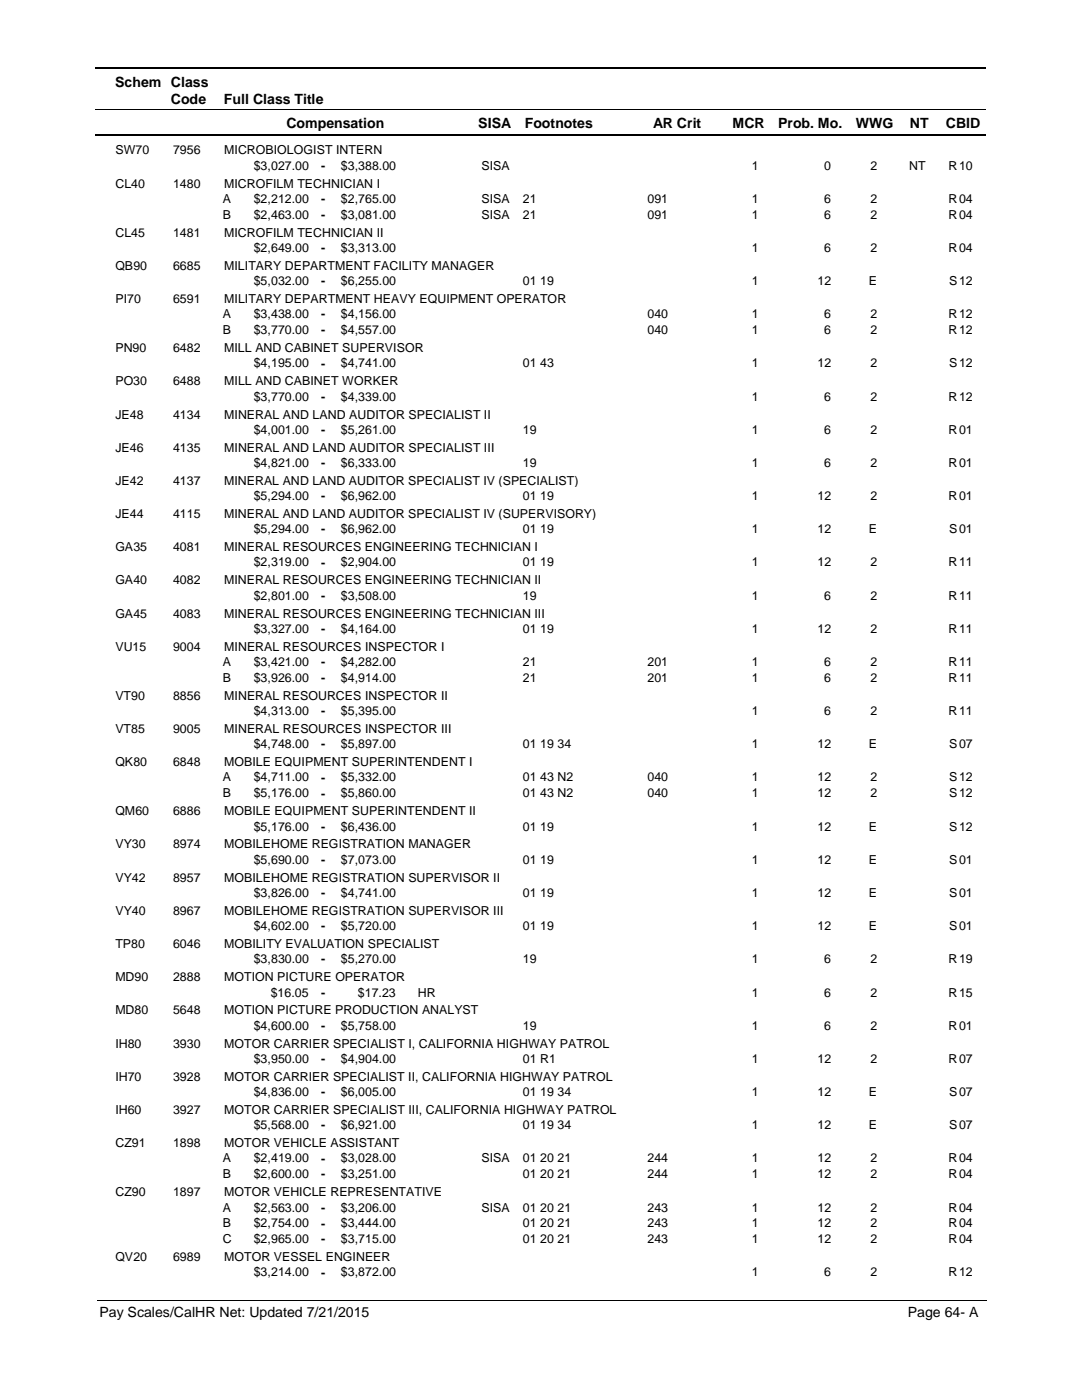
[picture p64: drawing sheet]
<svg xmlns="http://www.w3.org/2000/svg" width="216mm" height="279mm" viewBox="0 0 216 279" stroke-linecap="round" stroke-linejoin="round" font-family="sans-serif">
<defs><g id="words">
<g font-size="2.8">
<text x="23" y="17.3">Schem Class</text>
<text x="34.1" y="20.7">Code</text>
<text x="44.7" y="20.7">Full Class Title</text>
<text x="57.2" y="25.6">Compensation</text>
<text x="95.4" y="25.6">SISA</text>
<text x="104.7" y="25.6">Footnotes</text>
<text x="130.3" y="25.6">AR Crit</text>
<text x="146.2" y="25.6">MCR</text>
<text x="155.3" y="25.6">Prob. Mo.</text>
<text x="170.8" y="25.6">WWG</text>
<text x="181.5" y="25.6">NT</text>
<text x="188.7" y="25.6">CBID</text>
<text x="19.9" y="262.9">Pay Scales/CalHR Net: Updated 7/21/2015</text>
<text x="181.1" y="262.9">Page 64- A</text>
</g>
<g font-size="2.5">
<text x="23" y="30.8">SW70</text>
<text x="34.5" y="30.8">7956</text>
<text x="44.7" y="30.8">MICROBIOLOGIST INTERN</text>
<text x="50.6" y="33.9">$3,027.00</text>
<text x="64.1" y="33.9">-</text>
<text x="68" y="33.9">$3,388.00</text>
<text x="96.1" y="33.9">SISA</text>
<text x="150" y="33.9">1</text>
<text x="164.5" y="33.9">0</text>
<text x="173.7" y="33.9">2</text>
<text x="181.4" y="33.9">NT</text>
<text x="189.3" y="33.9">R</text>
<text x="191.4" y="33.9">10</text>
<text x="23" y="37.4">CL40</text>
<text x="34.5" y="37.4">1480</text>
<text x="44.5" y="40.5">A</text>
<text x="44.7" y="37.4">MICROFILM TECHNICIAN I</text>
<text x="50.6" y="40.5">$2,212.00</text>
<text x="64.1" y="40.5">-</text>
<text x="68" y="40.5">$2,765.00</text>
<text x="96.1" y="40.5">SISA</text>
<text x="104.3" y="40.5">21</text>
<text x="129.2" y="40.5">091</text>
<text x="150" y="40.5">1</text>
<text x="164.5" y="40.5">6</text>
<text x="173.7" y="40.5">2</text>
<text x="189.3" y="40.5">R</text>
<text x="191.4" y="40.5">04</text>
<text x="23" y="47.2">CL45</text>
<text x="34.5" y="47.2">1481</text>
<text x="44.5" y="43.6">B</text>
<text x="44.7" y="47.2">MICROFILM TECHNICIAN II</text>
<text x="50.6" y="43.6">$2,463.00</text>
<text x="64.1" y="43.7">-</text>
<text x="68" y="43.6">$3,081.00</text>
<text x="96.1" y="43.6">SISA</text>
<text x="104.3" y="43.6">21</text>
<text x="129.2" y="43.6">091</text>
<text x="150" y="43.6">1</text>
<text x="164.5" y="43.6">6</text>
<text x="173.7" y="43.6">2</text>
<text x="189.3" y="43.6">R</text>
<text x="191.4" y="43.6">04</text>
<text x="23" y="53.9">QB90</text>
<text x="34.5" y="53.9">6685</text>
<text x="44.7" y="53.9">MILITARY DEPARTMENT FACILITY MANAGER</text>
<text x="50.6" y="50.3">$2,649.00</text>
<text x="64.1" y="50.3">-</text>
<text x="68" y="50.3">$3,313.00</text>
<text x="150" y="50.3">1</text>
<text x="164.5" y="50.3">6</text>
<text x="173.7" y="50.3">2</text>
<text x="189.3" y="50.3">R</text>
<text x="191.4" y="50.3">04</text>
<text x="50.6" y="56.9">$5,032.00</text>
<text x="64.1" y="56.9">-</text>
<text x="68" y="56.9">$6,255.00</text>
<text x="104.3" y="56.9">01 19</text>
<text x="150" y="56.9">1</text>
<text x="163.1" y="56.9">12</text>
<text x="173.4" y="56.9">E</text>
<text x="189.4" y="56.9">S</text>
<text x="191.4" y="56.9">12</text>
<text x="23" y="60.5">PI70</text>
<text x="34.5" y="60.5">6591</text>
<text x="44.5" y="63.5">A</text>
<text x="44.7" y="60.5">MILITARY DEPARTMENT HEAVY EQUIPMENT OPERATOR</text>
<text x="50.6" y="63.5">$3,438.00</text>
<text x="64.1" y="63.5">-</text>
<text x="68" y="63.5">$4,156.00</text>
<text x="129.2" y="63.5">040</text>
<text x="150" y="63.5">1</text>
<text x="164.5" y="63.5">6</text>
<text x="173.7" y="63.5">2</text>
<text x="189.3" y="63.5">R</text>
<text x="191.4" y="63.5">12</text>
<text x="23" y="70.3">PN90</text>
<text x="34.5" y="70.3">6482</text>
<text x="44.5" y="66.7">B</text>
<text x="44.7" y="70.3">MILL AND CABINET SUPERVISOR</text>
<text x="50.6" y="66.7">$3,770.00</text>
<text x="64.1" y="66.7">-</text>
<text x="68" y="66.7">$4,557.00</text>
<text x="129.2" y="66.7">040</text>
<text x="150" y="66.7">1</text>
<text x="164.5" y="66.7">6</text>
<text x="173.7" y="66.7">2</text>
<text x="189.3" y="66.7">R</text>
<text x="191.4" y="66.7">12</text>
<text x="23" y="76.9">PO30</text>
<text x="34.5" y="76.9">6488</text>
<text x="44.7" y="76.9">MILL AND CABINET WORKER</text>
<text x="50.6" y="73.3">$4,195.00</text>
<text x="64.1" y="73.3">-</text>
<text x="68" y="73.3">$4,741.00</text>
<text x="104.3" y="73.3">01 43</text>
<text x="150" y="73.3">1</text>
<text x="163.1" y="73.3">12</text>
<text x="173.7" y="73.3">2</text>
<text x="189.4" y="73.3">S</text>
<text x="191.4" y="73.3">12</text>
<text x="23" y="83.5">JE48</text>
<text x="34.5" y="83.5">4134</text>
<text x="44.7" y="83.5">MINERAL AND LAND AUDITOR SPECIALIST II</text>
<text x="50.6" y="79.9">$3,770.00</text>
<text x="64.1" y="80">-</text>
<text x="68" y="79.9">$4,339.00</text>
<text x="150" y="79.9">1</text>
<text x="164.5" y="79.9">6</text>
<text x="173.7" y="79.9">2</text>
<text x="189.3" y="79.9">R</text>
<text x="191.4" y="79.9">12</text>
<text x="50.6" y="86.6">$4,001.00</text>
<text x="64.1" y="86.6">-</text>
<text x="68" y="86.6">$5,261.00</text>
<text x="104.3" y="86.6">19</text>
<text x="150" y="86.6">1</text>
<text x="164.5" y="86.6">6</text>
<text x="173.7" y="86.6">2</text>
<text x="189.3" y="86.6">R</text>
<text x="191.4" y="86.6">01</text>
<text x="23" y="90.1">JE46</text>
<text x="34.5" y="90.1">4135</text>
<text x="44.7" y="90.1">MINERAL AND LAND AUDITOR SPECIALIST III</text>
<text x="50.6" y="93.2">$4,821.00</text>
<text x="64.1" y="93.2">-</text>
<text x="68" y="93.2">$6,333.00</text>
<text x="104.3" y="93.2">19</text>
<text x="150" y="93.2">1</text>
<text x="164.5" y="93.2">6</text>
<text x="173.7" y="93.2">2</text>
<text x="189.3" y="93.2">R</text>
<text x="191.4" y="93.2">01</text>
<text x="23" y="96.8">JE42</text>
<text x="34.5" y="96.8">4137</text>
<text x="44.7" y="96.8">MINERAL AND LAND AUDITOR SPECIALIST IV (SPECIALIST)</text>
<text x="50.6" y="99.8">$5,294.00</text>
<text x="64.1" y="99.8">-</text>
<text x="68" y="99.8">$6,962.00</text>
<text x="104.3" y="99.8">01 19</text>
<text x="150" y="99.8">1</text>
<text x="163.1" y="99.8">12</text>
<text x="173.7" y="99.8">2</text>
<text x="189.3" y="99.8">R</text>
<text x="191.4" y="99.8">01</text>
<text x="23" y="103.4">JE44</text>
<text x="34.5" y="103.4">4115</text>
<text x="44.7" y="103.4">MINERAL AND LAND AUDITOR SPECIALIST IV (SUPERVISORY)</text>
<text x="50.6" y="106.4">$5,294.00</text>
<text x="64.1" y="106.4">-</text>
<text x="68" y="106.4">$6,962.00</text>
<text x="104.3" y="106.4">01 19</text>
<text x="150" y="106.4">1</text>
<text x="163.1" y="106.4">12</text>
<text x="173.4" y="106.4">E</text>
<text x="189.4" y="106.4">S</text>
<text x="191.4" y="106.4">01</text>
<text x="23" y="110">GA35</text>
<text x="34.5" y="110">4081</text>
<text x="44.7" y="110">MINERAL RESOURCES ENGINEERING TECHNICIAN I</text>
<text x="50.6" y="113.1">$2,319.00</text>
<text x="64.1" y="113.1">-</text>
<text x="68" y="113.1">$2,904.00</text>
<text x="104.3" y="113.1">01 19</text>
<text x="150" y="113.1">1</text>
<text x="163.1" y="113.1">12</text>
<text x="173.7" y="113.1">2</text>
<text x="189.3" y="113.1">R</text>
<text x="191.4" y="113.1">11</text>
<text x="23" y="116.6">GA40</text>
<text x="34.5" y="116.6">4082</text>
<text x="44.7" y="116.6">MINERAL RESOURCES ENGINEERING TECHNICIAN II</text>
<text x="50.6" y="119.7">$2,801.00</text>
<text x="64.1" y="119.7">-</text>
<text x="68" y="119.7">$3,508.00</text>
<text x="104.3" y="119.7">19</text>
<text x="150" y="119.7">1</text>
<text x="164.5" y="119.7">6</text>
<text x="173.7" y="119.7">2</text>
<text x="189.3" y="119.7">R</text>
<text x="191.4" y="119.7">11</text>
<text x="23" y="123.3">GA45</text>
<text x="34.5" y="123.3">4083</text>
<text x="44.7" y="123.3">MINERAL RESOURCES ENGINEERING TECHNICIAN III</text>
<text x="23" y="129.9">VU15</text>
<text x="34.5" y="129.9">9004</text>
<text x="44.7" y="129.9">MINERAL RESOURCES INSPECTOR I</text>
<text x="50.6" y="126.3">$3,327.00</text>
<text x="64.1" y="126.3">-</text>
<text x="68" y="126.3">$4,164.00</text>
<text x="104.3" y="126.3">01 19</text>
<text x="150" y="126.3">1</text>
<text x="163.1" y="126.3">12</text>
<text x="173.7" y="126.3">2</text>
<text x="189.3" y="126.3">R</text>
<text x="191.4" y="126.3">11</text>
<text x="44.5" y="132.9">A</text>
<text x="44.5" y="136.1">B</text>
<text x="50.6" y="132.9">$3,421.00</text>
<text x="50.6" y="136.1">$3,926.00</text>
<text x="64.1" y="132.9">-</text>
<text x="64.1" y="136.1">-</text>
<text x="68" y="136.1">$4,914.00</text>
<text x="68" y="132.9">$4,282.00</text>
<text x="104.3" y="136.1">21</text>
<text x="104.3" y="132.9">21</text>
<text x="129.2" y="136.1">201</text>
<text x="129.2" y="132.9">201</text>
<text x="150" y="132.9">1</text>
<text x="150" y="136.1">1</text>
<text x="164.5" y="132.9">6</text>
<text x="164.5" y="136.1">6</text>
<text x="173.7" y="136.1">2</text>
<text x="173.7" y="132.9">2</text>
<text x="189.3" y="132.9">R</text>
<text x="189.3" y="136.1">R</text>
<text x="191.4" y="132.9">11</text>
<text x="191.4" y="136.1">11</text>
<text x="23" y="139.7">VT90</text>
<text x="34.5" y="139.7">8856</text>
<text x="44.7" y="139.7">MINERAL RESOURCES INSPECTOR II</text>
<text x="50.6" y="142.7">$4,313.00</text>
<text x="64.1" y="142.7">-</text>
<text x="68" y="142.7">$5,395.00</text>
<text x="150" y="142.7">1</text>
<text x="164.5" y="142.7">6</text>
<text x="173.7" y="142.7">2</text>
<text x="189.3" y="142.7">R</text>
<text x="191.4" y="142.7">11</text>
<text x="23" y="146.3">VT85</text>
<text x="34.5" y="146.3">9005</text>
<text x="44.7" y="146.3">MINERAL RESOURCES INSPECTOR III</text>
<text x="50.6" y="149.3">$4,748.00</text>
<text x="64.1" y="149.4">-</text>
<text x="68" y="149.3">$5,897.00</text>
<text x="104.3" y="149.3">01 19 34</text>
<text x="150" y="149.3">1</text>
<text x="163.1" y="149.3">12</text>
<text x="173.4" y="149.3">E</text>
<text x="189.4" y="149.3">S</text>
<text x="191.4" y="149.3">07</text>
<text x="23" y="152.9">QK80</text>
<text x="34.5" y="152.9">6848</text>
<text x="44.5" y="156">A</text>
<text x="44.7" y="152.9">MOBILE EQUIPMENT SUPERINTENDENT I</text>
<text x="50.6" y="156">$4,711.00</text>
<text x="64.1" y="156">-</text>
<text x="68" y="156">$5,332.00</text>
<text x="104.3" y="156">01 43 N2</text>
<text x="129.2" y="156">040</text>
<text x="150" y="156">1</text>
<text x="163.1" y="156">12</text>
<text x="173.7" y="156">2</text>
<text x="189.4" y="156">S</text>
<text x="191.4" y="156">12</text>
<text x="44.5" y="159.1">B</text>
<text x="50.6" y="159.1">$5,176.00</text>
<text x="64.1" y="159.2">-</text>
<text x="68" y="159.1">$5,860.00</text>
<text x="104.3" y="159.1">01 43 N2</text>
<text x="129.2" y="159.1">040</text>
<text x="150" y="159.1">1</text>
<text x="163.1" y="159.1">12</text>
<text x="173.7" y="159.1">2</text>
<text x="189.4" y="159.1">S</text>
<text x="191.4" y="159.1">12</text>
<text x="23" y="162.7">QM60</text>
<text x="34.5" y="162.7">6886</text>
<text x="44.7" y="162.7">MOBILE EQUIPMENT SUPERINTENDENT II</text>
<text x="50.6" y="165.8">$5,176.00</text>
<text x="64.1" y="165.8">-</text>
<text x="68" y="165.8">$6,436.00</text>
<text x="104.3" y="165.8">01 19</text>
<text x="150" y="165.8">1</text>
<text x="163.1" y="165.8">12</text>
<text x="173.4" y="165.8">E</text>
<text x="189.4" y="165.8">S</text>
<text x="191.4" y="165.8">12</text>
<text x="23" y="169.3">VY30</text>
<text x="34.5" y="169.3">8974</text>
<text x="44.7" y="169.3">MOBILEHOME REGISTRATION MANAGER</text>
<text x="50.6" y="172.4">$5,690.00</text>
<text x="64.1" y="172.4">-</text>
<text x="68" y="172.4">$7,073.00</text>
<text x="104.3" y="172.4">01 19</text>
<text x="150" y="172.4">1</text>
<text x="163.1" y="172.4">12</text>
<text x="173.4" y="172.4">E</text>
<text x="189.4" y="172.4">S</text>
<text x="191.4" y="172.4">01</text>
<text x="23" y="175.9">VY42</text>
<text x="34.5" y="175.9">8957</text>
<text x="44.7" y="175.9">MOBILEHOME REGISTRATION SUPERVISOR II</text>
<text x="50.6" y="179">$3,826.00</text>
<text x="64.1" y="179">-</text>
<text x="68" y="179">$4,741.00</text>
<text x="104.3" y="179">01 19</text>
<text x="150" y="179">1</text>
<text x="163.1" y="179">12</text>
<text x="173.4" y="179">E</text>
<text x="189.4" y="179">S</text>
<text x="191.4" y="179">01</text>
<text x="23" y="182.6">VY40</text>
<text x="34.5" y="182.6">8967</text>
<text x="44.7" y="182.6">MOBILEHOME REGISTRATION SUPERVISOR III</text>
<text x="50.6" y="185.6">$4,602.00</text>
<text x="64.1" y="185.7">-</text>
<text x="68" y="185.6">$5,720.00</text>
<text x="104.3" y="185.6">01 19</text>
<text x="150" y="185.6">1</text>
<text x="163.1" y="185.6">12</text>
<text x="173.4" y="185.6">E</text>
<text x="189.4" y="185.6">S</text>
<text x="191.4" y="185.6">01</text>
<text x="23" y="189.2">TP80</text>
<text x="34.5" y="189.2">6046</text>
<text x="44.7" y="189.2">MOBILITY EVALUATION SPECIALIST</text>
<text x="23" y="195.8">MD90</text>
<text x="34.5" y="195.8">2888</text>
<text x="44.7" y="195.8">MOTION PICTURE OPERATOR</text>
<text x="50.6" y="192.2">$3,830.00</text>
<text x="64.1" y="192.3">-</text>
<text x="68" y="192.2">$5,270.00</text>
<text x="104.3" y="192.2">19</text>
<text x="150" y="192.2">1</text>
<text x="164.5" y="192.2">6</text>
<text x="173.7" y="192.2">2</text>
<text x="189.3" y="192.2">R</text>
<text x="191.4" y="192.2">19</text>
<text x="23" y="202.4">MD80</text>
<text x="34.5" y="202.4">5648</text>
<text x="44.7" y="202.4">MOTION PICTURE PRODUCTION ANALYST</text>
<text x="54" y="198.9">$16.05</text>
<text x="64.1" y="198.9">-</text>
<text x="71.4" y="198.9">$17.23</text>
<text x="83.4" y="198.9">HR</text>
<text x="150" y="198.9">1</text>
<text x="164.5" y="198.9">6</text>
<text x="173.7" y="198.9">2</text>
<text x="189.3" y="198.9">R</text>
<text x="191.4" y="198.9">15</text>
<text x="23" y="209.1">IH80</text>
<text x="34.5" y="209.1">3930</text>
<text x="44.7" y="209.1">MOTOR CARRIER SPECIALIST I, CALIFORNIA HIGHWAY PATROL</text>
<text x="50.6" y="205.5">$4,600.00</text>
<text x="64.1" y="205.5">-</text>
<text x="68" y="205.5">$5,758.00</text>
<text x="104.3" y="205.5">19</text>
<text x="150" y="205.5">1</text>
<text x="164.5" y="205.5">6</text>
<text x="173.7" y="205.5">2</text>
<text x="189.3" y="205.5">R</text>
<text x="191.4" y="205.5">01</text>
<text x="23" y="215.7">IH70</text>
<text x="34.5" y="215.7">3928</text>
<text x="44.7" y="215.7">MOTOR CARRIER SPECIALIST II, CALIFORNIA HIGHWAY PATROL</text>
<text x="50.6" y="212.1">$3,950.00</text>
<text x="64.1" y="212.1">-</text>
<text x="68" y="212.1">$4,904.00</text>
<text x="104.3" y="212.1">01 R1</text>
<text x="150" y="212.1">1</text>
<text x="163.1" y="212.1">12</text>
<text x="173.7" y="212.1">2</text>
<text x="189.3" y="212.1">R</text>
<text x="191.4" y="212.1">07</text>
<text x="50.6" y="218.7">$4,836.00</text>
<text x="64.1" y="218.8">-</text>
<text x="68" y="218.7">$6,005.00</text>
<text x="104.3" y="218.7">01 19 34</text>
<text x="150" y="218.7">1</text>
<text x="163.1" y="218.7">12</text>
<text x="173.4" y="218.7">E</text>
<text x="189.4" y="218.7">S</text>
<text x="191.4" y="218.7">07</text>
<text x="23" y="222.3">IH60</text>
<text x="34.5" y="222.3">3927</text>
<text x="44.7" y="222.3">MOTOR CARRIER SPECIALIST III, CALIFORNIA HIGHWAY PATROL</text>
<text x="50.6" y="225.4">$5,568.00</text>
<text x="64.1" y="225.4">-</text>
<text x="68" y="225.4">$6,921.00</text>
<text x="104.3" y="225.4">01 19 34</text>
<text x="150" y="225.4">1</text>
<text x="163.1" y="225.4">12</text>
<text x="173.4" y="225.4">E</text>
<text x="189.4" y="225.4">S</text>
<text x="191.4" y="225.4">07</text>
<text x="23" y="228.9">CZ91</text>
<text x="34.5" y="228.9">1898</text>
<text x="44.5" y="232">A</text>
<text x="44.7" y="228.9">MOTOR VEHICLE ASSISTANT</text>
<text x="50.6" y="232">$2,419.00</text>
<text x="64.1" y="232">-</text>
<text x="68" y="232">$3,028.00</text>
<text x="96.1" y="232">SISA</text>
<text x="104.3" y="232">01 20 21</text>
<text x="129.2" y="232">244</text>
<text x="150" y="232">1</text>
<text x="163.1" y="232">12</text>
<text x="173.7" y="232">2</text>
<text x="189.3" y="232">R</text>
<text x="191.4" y="232">04</text>
<text x="23" y="238.7">CZ90</text>
<text x="34.5" y="238.7">1897</text>
<text x="44.5" y="235.1">B</text>
<text x="44.7" y="238.7">MOTOR VEHICLE REPRESENTATIVE</text>
<text x="50.6" y="235.1">$2,600.00</text>
<text x="64.1" y="235.2">-</text>
<text x="68" y="235.1">$3,251.00</text>
<text x="104.3" y="235.1">01 20 21</text>
<text x="129.2" y="235.1">244</text>
<text x="150" y="235.1">1</text>
<text x="163.1" y="235.1">12</text>
<text x="173.7" y="235.1">2</text>
<text x="189.3" y="235.1">R</text>
<text x="191.4" y="235.1">04</text>
<text x="44.5" y="241.8">A</text>
<text x="44.5" y="244.9">B</text>
<text x="50.6" y="241.8">$2,563.00</text>
<text x="50.6" y="244.9">$2,754.00</text>
<text x="64.1" y="241.8">-</text>
<text x="64.1" y="245">-</text>
<text x="68" y="241.8">$3,206.00</text>
<text x="68" y="244.9">$3,444.00</text>
<text x="96.1" y="241.8">SISA</text>
<text x="104.3" y="241.8">01 20 21</text>
<text x="104.3" y="244.9">01 20 21</text>
<text x="129.2" y="241.8">243</text>
<text x="129.2" y="244.9">243</text>
<text x="150" y="244.9">1</text>
<text x="150" y="241.8">1</text>
<text x="163.1" y="241.8">12</text>
<text x="163.1" y="244.9">12</text>
<text x="173.7" y="241.8">2</text>
<text x="173.7" y="244.9">2</text>
<text x="189.3" y="244.9">R</text>
<text x="189.3" y="241.8">R</text>
<text x="191.4" y="241.8">04</text>
<text x="191.4" y="244.9">04</text>
<text x="23" y="251.7">QV20</text>
<text x="34.5" y="251.7">6989</text>
<text x="44.5" y="248.1">C</text>
<text x="44.7" y="251.7">MOTOR VESSEL ENGINEER</text>
<text x="50.6" y="248.1">$2,965.00</text>
<text x="64.1" y="248.2">-</text>
<text x="68" y="248.1">$3,715.00</text>
<text x="104.3" y="248.1">01 20 21</text>
<text x="129.2" y="248.1">243</text>
<text x="150" y="248.1">1</text>
<text x="163.1" y="248.1">12</text>
<text x="173.7" y="248.1">2</text>
<text x="189.3" y="248.1">R</text>
<text x="191.4" y="248.1">04</text>
<text x="50.6" y="254.7">$3,214.00</text>
<text x="64.1" y="254.8">-</text>
<text x="68" y="254.7">$3,872.00</text>
<text x="150" y="254.7">1</text>
<text x="164.5" y="254.7">6</text>
<text x="173.7" y="254.7">2</text>
<text x="189.3" y="254.7">R</text>
<text x="191.4" y="254.7">12</text>
</g>
</g></defs>
<path d="M19 13.5h177.8M19 27h177.8" fill="none" stroke="#000" stroke-width=".36"/>
<path d="M19 21.8h177.8" fill="none" stroke="#000" stroke-width=".2"/>
<g fill="#fff">
<path d="M46.9 31.2h16.3v3h-16.3z"/>
<path d="M191 31.2h4.2v3h-4.2z"/>
<path d="M46.9 37.8h16.3v3h-16.3z"/>
<path d="M191 37.8h4.2v3h-4.2z"/>
<path d="M46.9 41h16.3v3h-16.3z"/>
<path d="M191 41h4.2v3h-4.2z"/>
<path d="M46.9 47.6h16.3v3h-16.3z"/>
<path d="M191 47.6h4.2v3h-4.2z"/>
<path d="M46.9 54.3h16.3v3h-16.3z"/>
<path d="M191 54.3h4.2v3h-4.2z"/>
<path d="M46.9 60.9h16.3v3h-16.3z"/>
<path d="M191 60.9h4.2v3h-4.2z"/>
<path d="M46.9 64.1h16.3v2.9h-16.3z"/>
<path d="M191 64.1h4.2v2.9h-4.2z"/>
<path d="M46.9 70.7h16.3v3h-16.3z"/>
<path d="M191 70.7h4.2v3h-4.2z"/>
<path d="M46.9 77.3h16.3v3h-16.3z"/>
<path d="M191 77.3h4.2v3h-4.2z"/>
<path d="M46.9 83.9h16.3v3h-16.3z"/>
<path d="M191 83.9h4.2v3h-4.2z"/>
<path d="M46.9 90.6h16.3v2.9h-16.3z"/>
<path d="M191 90.6h4.2v2.9h-4.2z"/>
<path d="M46.9 97.2h16.3v3h-16.3z"/>
<path d="M191 97.2h4.2v3h-4.2z"/>
<path d="M46.9 103.8h16.3v3h-16.3z"/>
<path d="M191 103.8h4.2v3h-4.2z"/>
<path d="M46.9 110.4h16.3v3h-16.3z"/>
<path d="M191 110.4h4.2v3h-4.2z"/>
<path d="M46.9 117.1h16.3v2.9h-16.3z"/>
<path d="M191 117.1h4.2v2.9h-4.2z"/>
<path d="M46.9 123.7h16.3v2.9h-16.3z"/>
<path d="M191 123.7h4.2v2.9h-4.2z"/>
<path d="M46.9 130.3h16.3v3h-16.3z"/>
<path d="M191 130.3h4.2v3h-4.2z"/>
<path d="M46.9 133.5h16.3v2.9h-16.3z"/>
<path d="M191 133.5h4.2v2.9h-4.2z"/>
<path d="M46.9 140.1h16.3v3h-16.3z"/>
<path d="M191 140.1h4.2v3h-4.2z"/>
<path d="M46.9 146.7h16.3v3h-16.3z"/>
<path d="M191 146.7h4.2v3h-4.2z"/>
<path d="M46.9 153.3h16.3v3h-16.3z"/>
<path d="M191 153.3h4.2v3h-4.2z"/>
<path d="M46.9 156.5h16.3v3h-16.3z"/>
<path d="M191 156.5h4.2v3h-4.2z"/>
<path d="M46.9 163.1h16.3v3h-16.3z"/>
<path d="M191 163.1h4.2v3h-4.2z"/>
<path d="M46.9 169.7h16.3v3h-16.3z"/>
<path d="M191 169.7h4.2v3h-4.2z"/>
<path d="M46.9 176.4h16.3v2.9h-16.3z"/>
<path d="M191 176.4h4.2v2.9h-4.2z"/>
<path d="M46.9 183h16.3v3h-16.3z"/>
<path d="M191 183h4.2v3h-4.2z"/>
<path d="M46.9 189.6h16.3v3h-16.3z"/>
<path d="M191 189.6h4.2v3h-4.2z"/>
<path d="M46.9 196.2h16.3v3h-16.3z"/>
<path d="M191 196.2h4.2v3h-4.2z"/>
<path d="M46.9 202.9h16.3v2.9h-16.3z"/>
<path d="M191 202.9h4.2v2.9h-4.2z"/>
<path d="M46.9 209.5h16.3v2.9h-16.3z"/>
<path d="M191 209.5h4.2v2.9h-4.2z"/>
<path d="M46.9 216.1h16.3v3h-16.3z"/>
<path d="M191 216.1h4.2v3h-4.2z"/>
<path d="M46.9 222.7h16.3v3h-16.3z"/>
<path d="M191 222.7h4.2v3h-4.2z"/>
<path d="M46.9 229.3h16.3v3h-16.3z"/>
<path d="M191 229.3h4.2v3h-4.2z"/>
<path d="M46.9 232.5h16.3v3h-16.3z"/>
<path d="M191 232.5h4.2v3h-4.2z"/>
<path d="M46.9 239.2h16.3v2.9h-16.3z"/>
<path d="M191 239.2h4.2v2.9h-4.2z"/>
<path d="M46.9 242.3h16.3v3h-16.3z"/>
<path d="M191 242.3h4.2v3h-4.2z"/>
<path d="M46.9 245.5h16.3v3h-16.3z"/>
<path d="M191 245.5h4.2v3h-4.2z"/>
<path d="M46.9 252.1h16.3v3h-16.3z"/>
<path d="M191 252.1h4.2v3h-4.2z"/>
</g>
<path d="M19.4 259.6h177.4" fill="none" stroke="#000" stroke-width=".2"/>
<use href="#words"/>
</svg>
